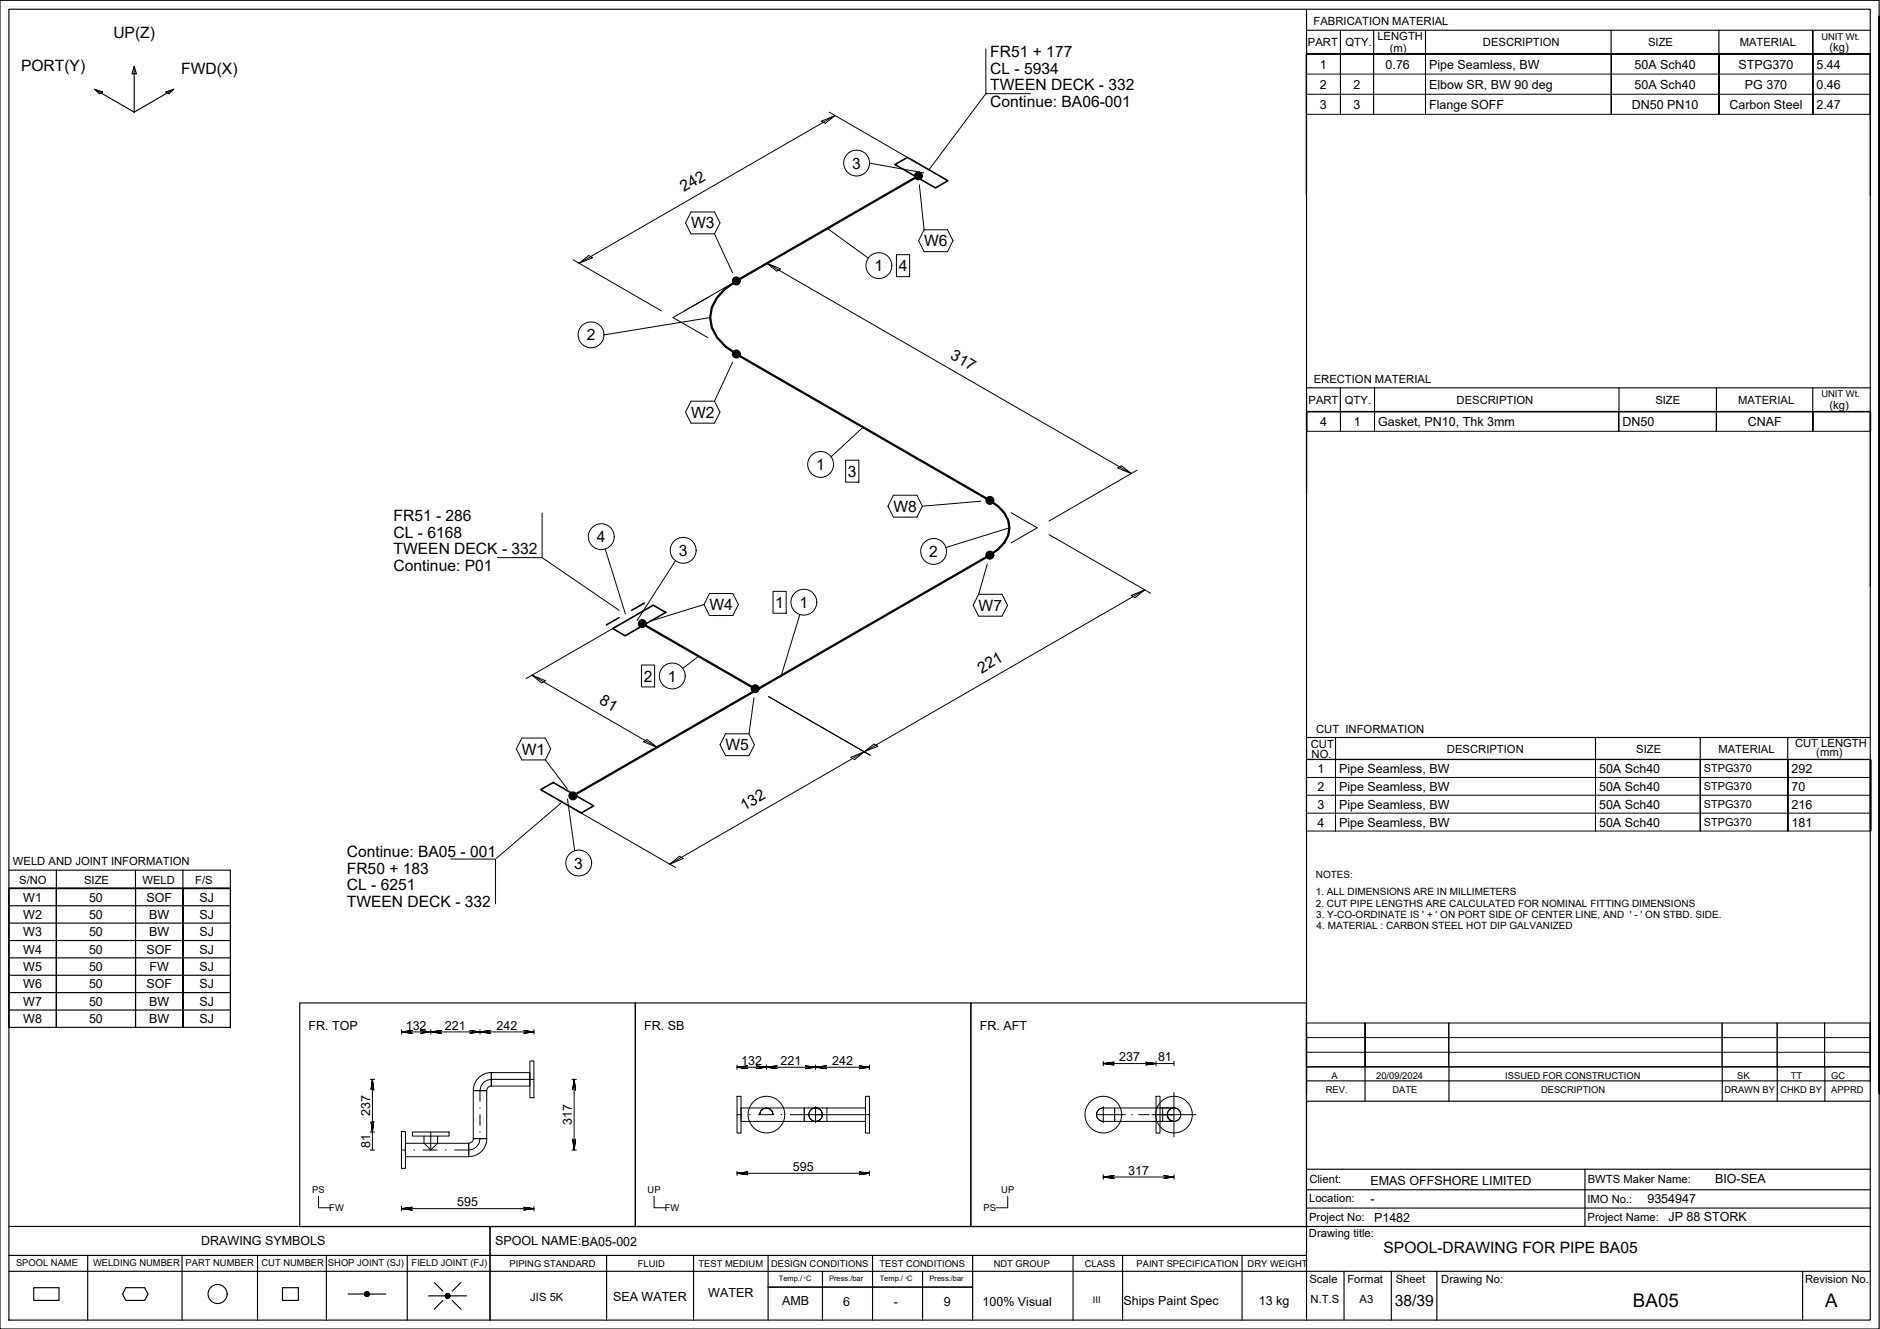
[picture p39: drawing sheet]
<svg xmlns="http://www.w3.org/2000/svg" width="420mm" height="297mm" viewBox="0 0 420 297" stroke-linecap="round" stroke-linejoin="round" font-family="sans-serif">
<defs><g id="words">
<g font-size="4.2">
<text x="365" y="292.1">BA05</text>
<text x="407.9" y="292.1">A</text>
</g>
<g font-size="3.5">
<text x="25.3" y="8.5">UP(Z)</text>
<text x="4.7" y="15.8">PORT(Y)</text>
<text x="40.5" y="16.6">FWD(X)</text>
<text x="221.3" y="16.4">CL - 5934</text>
<text x="221.3" y="12.7">FR51 + 177</text>
<text x="221.3" y="20.2">TWEEN DECK - 332</text>
<text x="221.3" y="23.9">Continue: BA06-001</text>
<text x="190.5" y="37.7">3</text>
<text x="152.9" y="43" transform="rotate(-30 152.9 43)">242</text>
<text x="154.4" y="51.1">W3</text>
<text x="206.5" y="55.1">W6</text>
<text x="195.4" y="60.6">1</text>
<text x="200.9" y="60.6">4</text>
<text x="131.1" y="76.1">2</text>
<text x="212.2" y="80.1" transform="rotate(30 212.2 80.1)">317</text>
<text x="154.4" y="93.4">W2</text>
<text x="182.4" y="105.1">1</text>
<text x="189.5" y="106.6">3</text>
<text x="87.9" y="116.4">FR51 - 286</text>
<text x="199.7" y="114.4">W8</text>
<text x="87.9" y="123.9">TWEEN DECK - 332</text>
<text x="87.9" y="120.1">CL - 6168</text>
<text x="133.4" y="121.2">4</text>
<text x="151.7" y="124.3">3</text>
<text x="207.7" y="124.5">2</text>
<text x="87.9" y="127.6">Continue: P01</text>
<text x="158.6" y="136.4">W4</text>
<text x="173.3" y="135.9">1</text>
<text x="178.7" y="135.9">1</text>
<text x="218.7" y="136.5">W7</text>
<text x="143.9" y="152.3">2</text>
<text x="149.3" y="152.3">1</text>
<text x="219.4" y="150.6" transform="rotate(-30 219.4 150.6)">221</text>
<text x="133.8" y="157.2" transform="rotate(30 133.8 157.2)">81</text>
<text x="162.2" y="167.7">W5</text>
<text x="116.6" y="168.6">W1</text>
<text x="166.3" y="181.3" transform="rotate(-30 166.3 181.3)">132</text>
<text x="77.5" y="191.5">Continue: BA05 - 001</text>
<text x="77.5" y="195.3">FR50 + 183</text>
<text x="128.4" y="194.1">3</text>
<text x="77.5" y="199">CL - 6251</text>
<text x="77.5" y="202.8">TWEEN DECK - 332</text>
<text x="309.2" y="280.1">SPOOL-DRAWING FOR PIPE BA05</text>
<text x="311.7" y="291.8">38/39</text>
</g>
<g font-size="2.8">
<text x="295" y="15.3">1</text>
<text x="309.7" y="15.3">0.76</text>
<text x="319.4" y="15.3">Pipe Seamless, BW</text>
<text x="365.3" y="15.3">50A Sch40</text>
<text x="388.6" y="15.3">STPG370</text>
<text x="406" y="15.3">5.44</text>
<text x="295" y="19.8">2</text>
<text x="302.5" y="19.8">2</text>
<text x="319.4" y="19.8">Elbow SR, BW 90 deg</text>
<text x="365.3" y="19.8">50A Sch40</text>
<text x="390" y="19.8">PG 370</text>
<text x="406" y="19.8">0.46</text>
<text x="295" y="24.3">3</text>
<text x="302.5" y="24.3">3</text>
<text x="319.4" y="24.3">Flange SOFF</text>
<text x="364.7" y="24.3">DN50 PN10</text>
<text x="386.5" y="24.3">Carbon Steel</text>
<text x="406" y="24.3">2.47</text>
<text x="295.1" y="95.2">4</text>
<text x="302.6" y="95.2">1</text>
<text x="308" y="95.2">Gasket, PN10, Thk 3mm</text>
<text x="362.6" y="95.2">DN50</text>
<text x="390.6" y="95.2">CNAF</text>
<text x="294.4" y="172.7">1</text>
<text x="299.3" y="172.7">Pipe Seamless, BW</text>
<text x="357.4" y="172.7">50A Sch40</text>
<text x="400.4" y="172.7">292</text>
<text x="294.4" y="176.7">2</text>
<text x="299.3" y="176.7">Pipe Seamless, BW</text>
<text x="357.4" y="176.7">50A Sch40</text>
<text x="400.4" y="176.7">70</text>
<text x="294.4" y="180.7">3</text>
<text x="294.4" y="184.7">4</text>
<text x="299.3" y="180.7">Pipe Seamless, BW</text>
<text x="299.3" y="184.7">Pipe Seamless, BW</text>
<text x="357.4" y="180.7">50A Sch40</text>
<text x="357.4" y="184.7">50A Sch40</text>
<text x="400.4" y="180.7">216</text>
<text x="400.4" y="184.7">181</text>
<text x="5.2" y="201.5">W1</text>
<text x="19.9" y="201.5">50</text>
<text x="32.7" y="201.5">SOF</text>
<text x="44.6" y="201.5">SJ</text>
<text x="5.2" y="205.4">W2</text>
<text x="5.2" y="209.3">W3</text>
<text x="19.9" y="205.4">50</text>
<text x="19.9" y="209.3">50</text>
<text x="33.3" y="205.4">BW</text>
<text x="33.3" y="209.3">BW</text>
<text x="44.6" y="205.4">SJ</text>
<text x="44.6" y="209.3">SJ</text>
<text x="5.2" y="213.2">W4</text>
<text x="19.9" y="213.2">50</text>
<text x="32.7" y="213.2">SOF</text>
<text x="44.6" y="213.2">SJ</text>
<text x="5.2" y="217">W5</text>
<text x="5.2" y="220.9">W6</text>
<text x="19.9" y="217">50</text>
<text x="19.9" y="220.9">50</text>
<text x="32.7" y="220.9">SOF</text>
<text x="33.4" y="217">FW</text>
<text x="44.6" y="217">SJ</text>
<text x="44.6" y="220.9">SJ</text>
<text x="5.2" y="224.8">W7</text>
<text x="19.9" y="224.8">50</text>
<text x="33.3" y="224.8">BW</text>
<text x="44.6" y="224.8">SJ</text>
<text x="5.2" y="228.7">W8</text>
<text x="19.9" y="228.7">50</text>
<text x="33.3" y="228.7">BW</text>
<text x="44.6" y="228.7">SJ</text>
<text x="69" y="230.2">FR. TOP</text>
<text x="90.7" y="230.1">132</text>
<text x="99.4" y="230.1">221</text>
<text x="111" y="230.1">242</text>
<text x="144" y="230.2">FR. SB</text>
<text x="219" y="230.2">FR. AFT</text>
<text x="165.7" y="238">132</text>
<text x="174.4" y="238">221</text>
<text x="186" y="238">242</text>
<text x="250.1" y="237.2">237</text>
<text x="258.8" y="237.2">81</text>
<text x="82.7" y="249.5" transform="rotate(-90 82.7 249.5)">237</text>
<text x="127.8" y="251.5" transform="rotate(-90 127.8 251.5)">317</text>
<text x="82.7" y="256.6" transform="rotate(-90 82.7 256.6)">81</text>
<text x="177.2" y="261.8">595</text>
<text x="252.1" y="262.6">317</text>
<text x="102.2" y="269.6">595</text>
<text x="306.3" y="265">EMAS OFFSHORE LIMITED</text>
<text x="306.3" y="268.8">-</text>
<text x="368.2" y="268.9">9354947</text>
<text x="383.3" y="264.4">BIO-SEA</text>
<text x="307.1" y="273.1">P1482</text>
<text x="372.9" y="273">JP 88 STORK</text>
<text x="45" y="278.2">DRAWING SYMBOLS</text>
<text x="110.6" y="278.3">SPOOL NAME:BA05-002</text>
<text x="137" y="290.8">SEA WATER</text>
<text x="158.3" y="290">WATER</text>
<text x="174.8" y="291.7">AMB</text>
<text x="188.5" y="291.9">6</text>
<text x="199.7" y="291.9">-</text>
<text x="210.9" y="291.8">9</text>
<text x="219.6" y="291.9">100% Visual</text>
<text x="251.1" y="291.7">Ships Paint Spec</text>
<text x="281.3" y="291.7">13 kg</text>
</g>
<g font-size="2.5">
<text x="293.6" y="5.7">FABRICATION MATERIAL</text>
<text x="292.3" y="10.3">PART</text>
<text x="300.7" y="10.3">QTY.</text>
<text x="307.8" y="8.9">LENGTH</text>
<text x="310.6" y="11.5">(m)</text>
<text x="331.4" y="10.3">DESCRIPTION</text>
<text x="368.3" y="10.3">SIZE</text>
<text x="388.8" y="10.3">MATERIAL</text>
<text x="408.9" y="11.4">(kg)</text>
<text x="293.6" y="85.7">ERECTION MATERIAL</text>
<text x="292.4" y="90.2">PART</text>
<text x="300.6" y="90.2">QTY.</text>
<text x="325.5" y="90.2">DESCRIPTION</text>
<text x="370" y="90.2">SIZE</text>
<text x="388.4" y="90.2">MATERIAL</text>
<text x="408.9" y="91.3">(kg)</text>
<text x="292.9" y="167.2">CUT</text>
<text x="294.1" y="163.9">CUT INFORMATION</text>
<text x="401.2" y="167">CUT LENGTH</text>
<text x="293.1" y="169.4">NO.</text>
<text x="323.4" y="168.3">DESCRIPTION</text>
<text x="365.7" y="168.3">SIZE</text>
<text x="384" y="168.3">MATERIAL</text>
<text x="405.9" y="169">(mm)</text>
<text x="2.9" y="193.4">WELD AND JOINT INFORMATION</text>
<text x="4.3" y="197.5">S/NO</text>
<text x="18.8" y="197.5">SIZE</text>
<text x="31.9" y="197.5">WELD</text>
<text x="43.6" y="197.5">F/S</text>
<text x="292.6" y="268.6">Location:</text>
<text x="292.6" y="264.5">Client:</text>
<text x="354.8" y="268.9">IMO No.:</text>
<text x="354.9" y="264.3">BWTS Maker Name:</text>
<text x="292.6" y="272.8">Project No:</text>
<text x="354.8" y="272.8">Project Name:</text>
<text x="292.5" y="276.4">Drawing title:</text>
<text x="292.7" y="286.7">Scale</text>
<text x="301.1" y="286.7">Format</text>
<text x="311.9" y="286.7">Sheet</text>
<text x="322.1" y="286.7">Drawing No:</text>
<text x="403.4" y="286.7">Revision No.</text>
<text x="118.5" y="290.8">JIS 5K</text>
<text x="292.9" y="291.3">N.T.S</text>
<text x="303.9" y="291.3">A3</text>
</g>
<g font-size="2.4">
<text x="380.8" y="172.6">STPG370</text>
<text x="380.8" y="176.6">STPG370</text>
<text x="380.8" y="180.6">STPG370</text>
<text x="380.8" y="184.6">STPG370</text>
</g>
<g font-size="2.2">
<text x="294.1" y="196.3">NOTES:</text>
<text x="294.1" y="200">1. ALL DIMENSIONS ARE IN MILLIMETERS</text>
<text x="294.1" y="202.7">2. CUT PIPE LENGTHS ARE CALCULATED FOR NOMINAL FITTING DIMENSIONS</text>
<text x="294.2" y="205.1">3. Y-CO-ORDINATE IS ' + ' ON PORT SIDE OF CENTER LINE, AND ' - ' ON STBD. SIDE.</text>
<text x="294.3" y="207.7">4. MATERIAL : CARBON STEEL HOT DIP GALVANIZED</text>
</g>
<g font-size="2.1">
<text x="407.1" y="8.9">UNIT Wt.</text>
<text x="407.1" y="88.8">UNIT Wt.</text>
<text x="296.3" y="244.4">REV.</text>
<text x="297.6" y="241.2">A</text>
<text x="307.6" y="241.2">20/09/2024</text>
<text x="311.2" y="244.4">DATE</text>
<text x="336.4" y="241.2">ISSUED FOR CONSTRUCTION</text>
<text x="344.4" y="244.4">DESCRIPTION</text>
<text x="385.4" y="244.4">DRAWN BY</text>
<text x="388.3" y="241.2">SK</text>
<text x="397.9" y="244.4">CHKD BY</text>
<text x="400.2" y="241.2">TT</text>
<text x="409.3" y="244.4">APPRD</text>
<text x="409.3" y="241.2">GC</text>
<text x="69.8" y="266.7">PS</text>
<text x="144.7" y="266.7">UP</text>
<text x="223.8" y="266.7">UP</text>
<text x="73.6" y="270.7">FW</text>
<text x="148.6" y="270.7">FW</text>
<text x="219.8" y="270.7">PS</text>
<text x="3.6" y="283">SPOOL NAME</text>
<text x="20.8" y="282.9">WELDING NUMBER</text>
<text x="41.5" y="282.9">PART NUMBER</text>
<text x="58.4" y="282.9">CUT NUMBER</text>
<text x="73.3" y="282.9">SHOP JOINT (SJ)</text>
<text x="92" y="283">FIELD JOINT (FJ)</text>
<text x="113.9" y="283.1">PIPING STANDARD</text>
<text x="142.6" y="283.1">FLUID</text>
<text x="156.1" y="283.1">TEST MEDIUM</text>
<text x="172.3" y="283.1">DESIGN CONDITIONS</text>
<text x="196.6" y="283.1">TEST CONDITIONS</text>
<text x="222.1" y="283.1">NDT GROUP</text>
<text x="242.4" y="283.1">CLASS</text>
<text x="254" y="283.1">PAINT SPECIFICATION</text>
<text x="278.8" y="283.1">DRY WEIGHT</text>
<text x="244.2" y="291.3">III</text>
</g>
<g font-size="1.7">
<text x="174.1" y="286.4">Temp./ C</text>
<text x="185.3" y="286.4">Press./bar</text>
<text x="196.6" y="286.4">Temp./ C</text>
<text x="207.8" y="286.4">Press./bar</text>
</g>
<g font-size=".7">
<text x="179.7" y="285.8">0</text>
<text x="202.4" y="285.8">0</text>
</g>
</g></defs>
<g fill="none" stroke="#000" stroke-width=".22">
<path d="M220.3 10.9v10h10M292 12.1h126v13.5h-126zM292 16.6h126M292 12.1v13.5M299.6 12.1v13.5v-13.5M307 12.1v13.5v-13.5M318.6 12.1v13.5v-13.5M360.1 12.1v13.5v-13.5M384.2 12.1v13.5v-13.5M405.2 12.1v13.5v-13.5M418 12.1v13.5M183.6 27.1l3-1.3-2.2 1.8z"/>
<path d="M185.3 25.1l19.7 11.4M186.6 25.8l-57.2 33.1M194.3 36.5l12.1 2.1M220.3 20.9l-12.7 17.1M292 21.1h126M128.1 58.1l19.7 11.4M129.4 58.9l2.2-1.8 .8 .5zM154.4 47.4h5.3l1.2 2.4-1.2 2.5h-5.3l-1.2-2.5zM159.7 52.3l4 8.7M171.4 58.9l3.1 1.2-.9 .5zM171.4 58.9l81.4 46.9M172.7 58.1l-19.7 11.4"/>
<path d="M184.9 51.1l9.2 6.6M200.3 56.9h3v4.9h-3zM205.5 41.3l1 10.1M206.5 51.4h5.3l1.2 2.4-1.2 2.4h-5.3l-1.2-2.4zM158.2 66.5l-7.8 4.5 7.8 4.5M158.7 71l-23.7 3.9M154.4 89.7h5.3l1.2 2.4-1.2 2.5h-5.3l-1.2-2.5zM163.7 80.9l-4 8.8M192.9 95.5l-7.2 6.6M292 92.1h126.1v4.3h-126.1zM292.1 92.1v4.3M299.6 92.1v4.3v-4.3"/>
<path d="M307.2 92.1v4.3v-4.3M361.8 92.1v4.3v-4.3M383.6 92.1v4.3v-4.3M405.2 92.1v4.3v-4.3M418 92.1v4.3M121.2 114.6v10h-10M189 102.9h2.9v4.9h-2.9zM199.7 110.7h5.2l1.2 2.4-1.2 2.5h-5.2l-1.3-2.5zM219.2 112l-13.1 1.1M225.6 118l-14.2 4.4M226 114.6l5.8 3.4-5.8 3.3M234.4 119.5l22.8 13.1"/>
<path d="M249.8 104.6l.9-.5 2.1 1.7zM254.1 105.1l-19.7 11.4M121.2 124.6l17.2 11.8M135.3 122.7l4.5 14.5M138.6 139.5l-21 12.2M151 125.3l-8.6 13.4M157.3 135.1l-11.8 3.7M158.6 132.7h5.2l1.2 2.4-1.2 2.5h-5.2l-1.3-2.5zM172.8 132.2h2.9v4.9h-2.9zM178.8 137.4l-4.2 13.6M218.7 132.8h5.2l1.3 2.5-1.3 2.4h-5.2l-1.2-2.4zM220.7 126l-2 6.8"/>
<path d="M252.8 133.1l3-1.3-2.1 1.8zM255.8 131.8l-62.7 36.2M118.9 150.9l3 1.3-.8 .5zM118.9 150.9l27.9 16.1M143.4 148.6h2.9v4.9h-2.9zM156.1 146.7l-3.5 2.7M166.5 155.7l-21 12.1M168.5 155.9l-1.1 8.1M171.7 155.7l22.8 13.1M116.6 165h5.3l1.2 2.4-1.2 2.4h-5.3l-1.2-2.4zM121.9 169.8l4.9 6.5M125.6 179.3l-14.7 12.6"/>
<path d="M126.8 178.6l1.6 11.5M143.8 165.8l.9-.5 2.1 1.7zM162.2 164h5.2l1.2 2.4-1.2 2.5h-5.2l-1.3-2.5zM190.1 169.3l3-1.3-2.1 1.8zM193.1 168l2.2-1.7 .9 .5zM193.1 168l-43.4 25.1M292 169.8h126.2v15.9h-126.2zM292 169.8v15.9M292 177.7h126.2M292 173.8h126.2M298.5 169.8v15.9v-15.9M356.6 169.8v15.9v-15.9"/>
<path d="M380 169.8v15.9v-15.9M399.6 169.8v15.9v-15.9M418 169.8v15.9M100.7 192h10v10M128.2 180.8l22.8 13.1M149.7 193.1l2.1-1.7 .9 .5zM292 181.7h126.2M89.7 230.6l2.4-.3-2.4 .3 2.4 .4-2.4-.4h6.6M89.7 230.1v1M93.9 230.3l2.4 .3-2.4 .4 2.4-.4zM96.3 230.6l2.4-.3-2.4 .3 2.4 .4-2.4-.4h11M96.3 230.1v1"/>
<path d="M104.9 230.3l2.4 .3-2.4 .4 2.4-.4zM107.3 230.6l2.4-.3-2.4 .3 2.4 .4-2.4-.4h12M107.3 230.1v1M109.8 239.7v3M109.8 239.7a4 4 0 0 0-4 4.1h3M109.8 239.7h8.6v3h-8.6zM116.9 230.3l2.4 .3-2.4 .4 2.4-.4zM118.4 237.1h.9v8.2h-.9zM119.3 230.1v1M164.7 238.5l2.4 .4-2.4-.4 2.4-.3zM164.7 238v1M164.7 238.5h6.6"/>
<path d="M168.9 238.2l2.4 .3-2.4 .4 2.4-.4zM171.3 238.5l2.4-.3-2.4 .3 2.4 .4-2.4-.4h11M171.3 238v1M182.3 238.5l2.4 .4-2.4-.4 2.4-.3zM182.3 238v1M182.3 238.5h12M191.9 238.2l2.4 .3-2.4 .4 2.4-.4zM194.3 238v1M246.6 237.7l2.4 .3-2.4-.3 2.4-.3zM246.6 237.2v1M246.6 237.7h15.8M255.9 237.4l2.5 .3-2.5 .3 2.5-.3z"/>
<path d="M258.4 237.2v1M262.4 237.2v1M292 228.6h126v9.8h-126zM292 228.6v9.8M292 235.2h126M292 231.9h126M305.1 228.6v9.8v-9.8M323.8 228.6v9.8M384.9 228.6v9.8M397.2 228.6v9.8M407.8 228.6v9.8v-9.8M418 228.6v9.8"/>
<path d="M82.7 257h1M82.7 241.2h1M82.7 253h1M83.2 241.2l-.3 2.4 .3-2.4 .3 2.4zM83.2 241.2v11.8l.3-2.4-.3 2.4-.3-2.4 .3 2.4v4M89.7 252.9h.9v8.2h-.9zM89.7 257h.9M90.6 255.5h14.2v3h-14.2zM92.2 253h8.2v.9h-8.2zM92.5 257h.1M94.5 257h3.2M94.8 253.9v1.6l1.5 1.5 1.5-1.5v-1.6"/>
<path d="M96.3 253v4M99.6 257h.1M105.8 243.8h3v10.7h-3zM105.8 254.5h3a4 4 0 0 1-4 4v-3a1 1 0 0 0 1-1zM107.3 254.5a2.53 2.53 0 0 1-2.5 2.5h-3.2M107.3 254.5h.1M107.3 247.6v.1M107.3 249.1v2.4M107.3 252.9v.2M109.8 242.7a1.03 1.03 0 0 0-1 1.1M119.3 241.2h-9.5a2.53 2.53 0 0 0-2.5 2.6v2.4M127.8 257h1"/>
<path d="M127.8 241.2h1M128.3 241.2l-.3 2.4 .3-2.4 .3 2.4zM128.3 241.2v15.8l.3-2.4-.3 2.4-.3-2.4 .3 2.4M164.7 245h.9v8.2h-.9zM164.7 249.1h.9M165.6 249.1h.1M165.6 247.6h14.1v3h-14.1zM167.5 249.1h.2M169.5 249.1h3.2M170 248.4l-.2 .7 .2-.7M170.5 247.8l-.5 .6 .5-.6M171.3 247.6l-.8 .2 .8-.2"/>
<path d="M172 247.8l-.7-.2 .7 .2M172.6 248.4l-.6-.6 .6 .6M172.8 249.1l-.2-.7 .2 .7M174.6 249.1h.1M176.6 249.1h17.7M182.3 247.3v3.6M184.8 247.6h-5.1v3h5.1M184.8 247.6h8.6v3h-8.6zM193.4 245h.9v8.2h-.9zM245.1 249.1h6.4M245.7 247.9l.9-.3h2.5v3h-1.8a1.64 1.64 0 0 1-1.8-.5 1.64 1.64 0 0 1-.1-1.9zM246.6 247.3v3.6"/>
<path d="M249.1 247.6h10.7v3h-10.7zM252.9 249.1h.1M254.5 249.1h2.4M257.4 249.1h9.9M258.4 245h.8v8.2h-.8zM259.2 247.6h3.2a1.5 1.5 0 0 0-1.5 1.5 1.5 1.5 0 0 0 1.5 1.5h-3.2M259.8 247.6h2.6a1.51 1.51 0 0 1 1.5 1.5 1.51 1.51 0 0 1-1.5 1.5M259.8 250.6h2.6M260.9 249.1l.2 .8 .5 .6 .8 .1M262.4 244.2v9.9M71.2 267.4v2.5h2.6M89.7 270.1l2.4-.3-2.4 .3 2.4 .4-2.4-.4h29.6"/>
<path d="M89.7 269.6v1M116.9 269.8l2.4 .3-2.4 .4 2.4-.4zM119.3 269.6v1M146.2 267.4v2.5h2.6M164.7 262.2l2.4-.3-2.4 .3 2.4 .4-2.4-.4h29.6l-2.4-.3 2.4 .3-2.4 .4 2.4-.4M164.7 261.8v.9M194.3 261.8v.9M225.2 267.4v2.5h-2.5M246.6 263.1l2.4-.4-2.4 .4 2.4 .3-2.4-.3h15.8M246.6 262.6v1M260 262.7l2.4 .4-2.4 .3 2.4-.3zM262.4 262.6v1"/>
<circle cx="191.4" cy="36.4" r="2.89"/>
<circle cx="196.4" cy="59.4" r="2.89"/>
<circle cx="132.1" cy="74.8" r="2.89"/>
<circle cx="134.4" cy="119.9" r="2.89"/>
<circle cx="183.4" cy="103.8" r="2.89"/>
<circle cx="152.7" cy="123" r="2.89"/>
<circle cx="179.7" cy="134.6" r="2.89"/>
<circle cx="208.7" cy="123.2" r="2.89"/>
<circle cx="150.3" cy="151.1" r="2.89"/>
<circle cx="129.3" cy="192.9" r="2.89"/>
<circle cx="171.3" cy="249.1" r="4.1"/>
<circle cx="182.3" cy="249.1" r="1.51"/>
<circle cx="246.6" cy="249.1" r="4.1"/>
<circle cx="262.4" cy="249.1" r="4.1"/>
<circle cx="262.4" cy="249.1" r="1.51"/>
</g>
<g fill="none" stroke="#000" stroke-width=".25">
<path d="M0 .1h420v296.9h-420zM2 2.1h416v292.9h-416zM21.1 19.9l1.8 .7-.7 .4zM21.1 19.9l8.9 5.2M30 14.8l.5 1.7h-1zM30 14.8v10.3M38.8 19.9l-8.8 5.2M292 2.1v292.9M292 6.8h126M299.6 6.8v5.3M307 6.8v5.3M318.6 6.8v5.3"/>
<path d="M360.1 6.8v5.3M384.2 6.8v5.3M405.1 6.8v5.3v-5.3M418 12.1h-126v31.5v-31.5h126v31.5M420 3.6v240.9v-240.9M37.1 20.6l1.7-.7-1 1.1zM292 92v18.3v-18.3h126zM292 86.7h126M299.6 86.7v5.3M307.2 86.7v5.3M361.8 86.7v5.3M383.6 86.7v5.3"/>
<path d="M405.1 86.7v5.2M418 92.1v38.9M292 169.7l126 .1v15.9M292 164.8h126M298.5 164.8v4.9M356.6 164.8v4.9M380 164.8v4.9M399.5 164.8v4.9M2 198.6h49.5v31h-49.5zM2 198.6v31M2 194.5h49.5v4.1h-49.5M12.6 198.6v31v-31"/>
<path d="M12.6 194.5v4.1M30.3 194.5v4.1M30.3 198.6v31v-31M40.9 194.5v4.1M40.9 198.6v31v-31M51.5 198.6h-49.5h49.5M51.5 198.6v31M2 218h49.5M2 214.1h49.5M2 210.2h49.5M2 206.3h49.5M2 202.4h49.5"/>
<path d="M2 225.7h49.5M2 221.9h49.5M67 224.2h75v50h-75zM142 224.2h75v50h-75zM217 224.2h75v50h-75zM292 230.6v13.9v-13.9M292 238.4h126M305.1 238.4v7.7M323.8 238.4v7.7M384.9 238.4v7.7M397.2 238.4v7.7M407.8 238.4v7.7"/>
<path d="M418 228.5v13.1M292 246.1h126M292 241.6h126M2 274.1h416M109.5 274.1v20.9M292 261.3h126M292 270h126M292 265.9h126M354.2 261.3v12.8M2 284.1h416M2 280.6h290M7.5 287.8h5.7v2.8h-5.7z"/>
<path d="M19.6 280.6v14.4M28.1 287.8h4.2l.8 1.4-.8 1.4h-4.2l-.7-1.4zM40.7 280.6v14.4M57.6 280.6v14.4M63.1 287.8h3.6v2.8h-3.6zM72.9 280.6v14.4M77.8 289.2h3.7M81.7 288.8l-.1 .2M81.9 288.7l-.4 .4M82 288.7l-.5 .6M82.1 288.7l-.6 .7M82.2 288.8l-.7 .6"/>
<path d="M82.3 288.8l-.7 .7M82.3 288.8l-.7 .8M82.4 288.9l-.7 .7M82.4 289l-.7 .7M82.5 289l-.7 .7M82.5 289.5l-.3 .2M82.5 289.1l-.6 .6M82.5 289.2l-.5 .5M82.5 289.3l-.4 .4M82.5 289.2h3.7M91 280.6v14.4M95.8 289.6h3.7"/>
<path d="M97 286.6l2 2M99 290.7l-2 1.9M99.9 289.1l-.3 .3M100 289.1l-.5 .5M100.1 289.1l-.6 .6M100.2 289.1l-.7 .7M100.2 289.2l-.6 .6M100.3 289.2l-.7 .7M100.4 289.2l-.7 .8M100.4 289.3l-.7 .7M100.5 289.4l-.7 .7M100.5 289.9l-.1 .1"/>
<path d="M100.5 289.5l-.6 .6M100.5 289.7l-.4 .4M100.6 289.6h3.6M100.6 289.6l-.6 .5M101.1 290.7l1.9 1.9M103 286.6l-1.9 2M135.6 280.6v14.4M155 280.6v14.4M171.7 287.7h45.7M171.7 280.6v14.4M183.8 284.1v10.9M195 280.6v14.4"/>
<path d="M206.2 284.1v10.9M217.4 280.6v14.4M239.8 280.6v14.4M250.9 280.7v14.3M277.6 280.6v14.4M300.4 284.1v10.9M310.9 284.1v10.9M321.1 284.1v10.9M402.9 284.1v10.9"/>
<circle cx="48.6" cy="289.2" r="2.13"/>
<circle cx="82" cy="289.2" r=".54"/>
<circle cx="100" cy="289.6" r=".54"/>
</g>
<path d="M200 36.8l2.8-1.6 9.1 5.2-2.8 1.6zM138.4 138l-2.9 1.7M144 134.8l-2.8 1.6M136.9 140.5l9.1-5.2 2.8 1.6-9.1 5.2zM120.8 176.5l2.8-1.6 9.1 5.2-2.8 1.6z" fill="none" stroke="#000" stroke-width=".36"/>
<g fill="none" stroke="#000" stroke-width=".51">
<path d="M205.3 39.3l-40.8 23.5-2.4 1.8a7.7 7.7 0 0 0-1.9 10.8l1.9 2 2.4 1.7 56.7 32.8a7.5 7.5 0 0 1 4.4 6.1 7.5 7.5 0 0 1-4.4 6.1l-93.2 53.8M143.5 139.4l25.3 14.6"/>
<circle cx="205.3" cy="39.3" r=".75"/>
<circle cx="205.3" cy="39.3" r=".37"/>
<circle cx="164.6" cy="62.8" r=".75"/>
<circle cx="164.6" cy="79.1" r=".75"/>
<circle cx="164.6" cy="62.8" r=".37"/>
<circle cx="164.6" cy="79.1" r=".37"/>
<circle cx="221.2" cy="111.8" r=".75"/>
<circle cx="221.2" cy="111.8" r=".37"/>
<circle cx="143.5" cy="139.4" r=".75"/>
<circle cx="143.5" cy="139.4" r=".37"/>
<circle cx="221.2" cy="124.1" r=".75"/>
<circle cx="221.2" cy="124.1" r=".37"/>
<circle cx="168.8" cy="153.9" r=".75"/>
<circle cx="168.8" cy="153.9" r=".37"/>
<circle cx="128" cy="177.9" r=".75"/>
<circle cx="128" cy="177.9" r=".37"/>
</g>
<g fill="none" stroke="#fff" stroke-width=".22">
<path d="M188.3 33.4v6.1M193.3 56.3v6.2M200.1 56.7v5.3M129 71.8v6.1M131.3 116.9v6.1M149.6 119.9v6.2M180.3 100.7v6.2M188.8 102.7v5.3M172.6 132v5.3M176.6 131.5v6.2M205.5 120.2v6.2M143.2 148.4v5.3"/>
<path d="M147.2 148v6.2M126.2 189.8v6.2"/>
</g>
<g fill="#fff" stroke="#fff" stroke-width=".22">
<path d="M132.4 189.8l-6.2 6.2h6.2zM126.2 189.8h6.2l-6.2 6.2z"/>
<path d="M182.7 131.5l-6.1 6.2h6.1zM176.6 131.5h6.1l-6.1 6.2z"/>
<path d="M137.5 116.9l-6.2 6.1h6.2zM131.3 116.9h6.2l-6.2 6.1z"/>
<path d="M188.3 39.5h6.2v-6.1zM188.3 33.4h6.2l-6.2 6.1z"/>
<path d="M199.5 56.3l-6.2 6.2h6.2zM193.3 56.3h6.2l-6.2 6.2z"/>
<path d="M135.2 71.8l-6.2 6.1h6.2zM129 71.8h6.2l-6.2 6.1z"/>
<path d="M186.5 100.7l-6.2 6.2h6.2zM180.3 100.7h6.2l-6.2 6.2z"/>
<path d="M211.7 120.2l-6.2 6.2h6.2zM205.5 120.2h6.2l-6.2 6.2z"/>
<path d="M153.3 148l-6.1 6.2h6.1zM147.2 148h6.1l-6.1 6.2z"/>
<path d="M149.6 126.1h6.2v-6.2zM149.6 119.9h6.2l-6.2 6.2z"/>
<path d="M175.9 132l-3.3 5.3h3.3zM172.6 132h3.3l-3.3 5.3z"/>
<path d="M203.5 56.7l-3.4 5.3h3.4zM200.1 56.7h3.4l-3.4 5.3z"/>
<path d="M192.2 102.7l-3.4 5.3h3.4zM188.8 102.7h3.4l-3.4 5.3z"/>
<path d="M146.5 148.4l-3.3 5.3h3.3zM143.2 148.4h3.3l-3.3 5.3z"/>
</g>
<use href="#words"/>
</svg>
